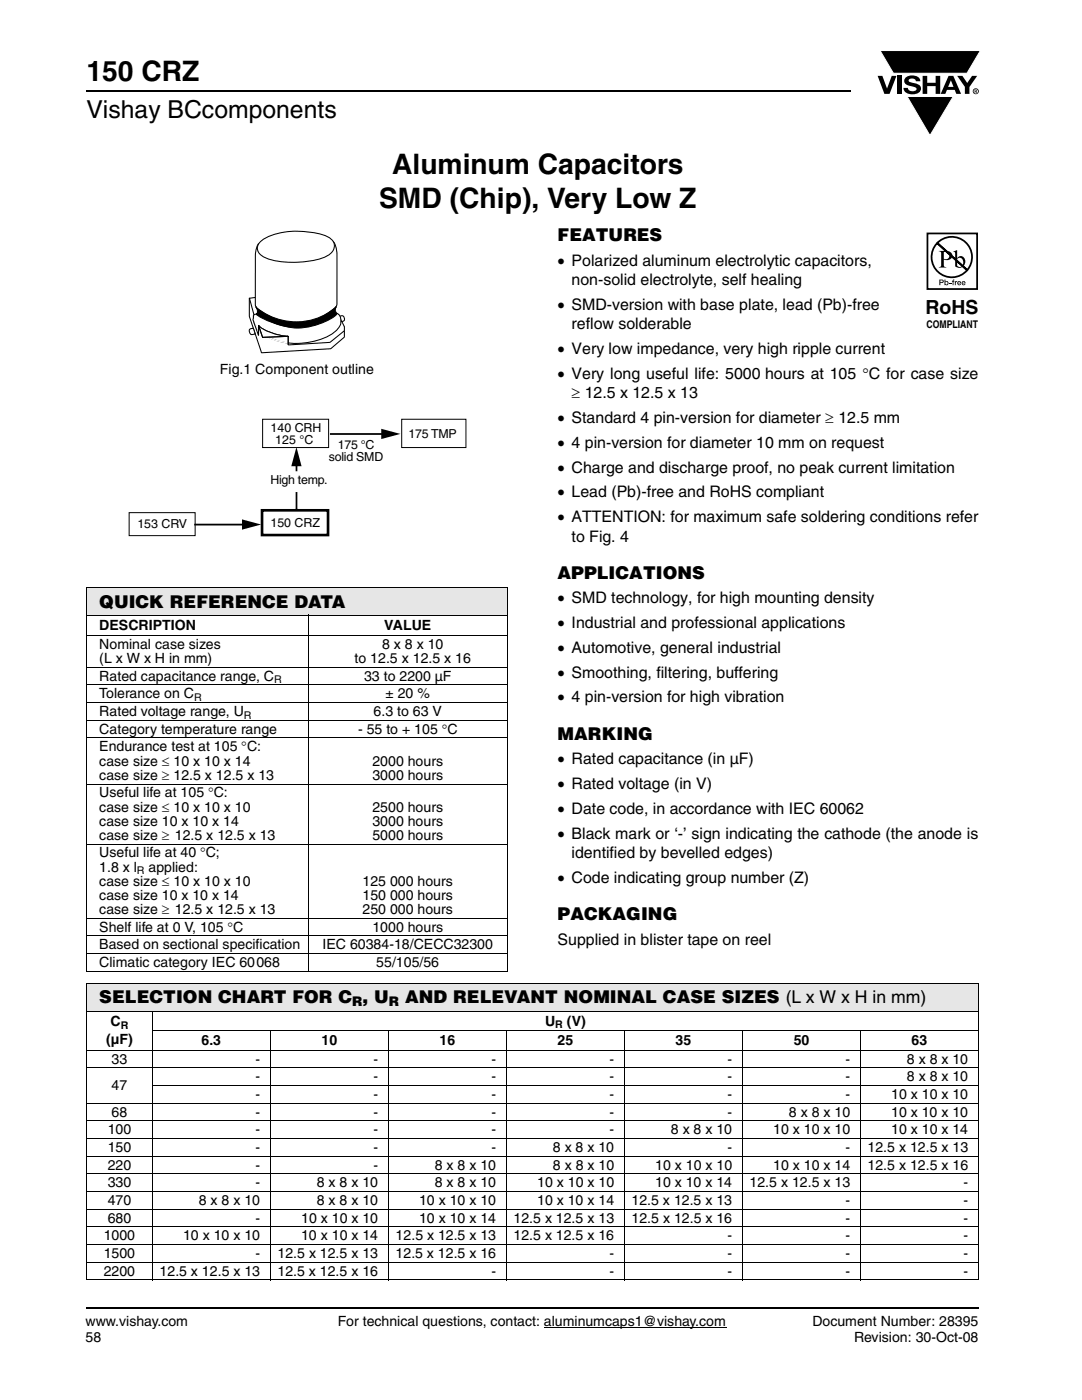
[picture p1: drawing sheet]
<svg xmlns="http://www.w3.org/2000/svg" width="216mm" height="279mm" viewBox="0 0 216 279" stroke-linecap="round" stroke-linejoin="round" font-family="sans-serif">
<defs><g id="words">
<g font-size="5.6">
<text x="17.3" y="16.1">150 CRZ</text>
<text x="78.2" y="34.8">Aluminum Capacitors</text>
<text x="75.6" y="41.5">SMD (Chip), Very Low Z</text>
</g>
<text font-size="4.9" x="17.3" y="23.6">Vishay BCcomponents</text>
<text font-size="3.9" x="184.7" y="62.6">RoHS</text>
<g font-size="3.5">
<text x="111.3" y="48.1">FEATURES</text>
<text x="111.3" y="115.5">APPLICATIONS</text>
<text x="19.8" y="121.4">QUICK REFERENCE DATA</text>
<text x="111.3" y="147.6">MARKING</text>
<text x="111.3" y="183.6">PACKAGING</text>
<text x="19.8" y="200.2">SELECTION CHART FOR C , U</text>
<text x="80.8" y="200.2">AND RELEVANT NOMINAL CASE SIZES (L x W x H in mm)</text>
</g>
<g font-size="3.2">
<text x="111.3" y="53">• Polarized aluminum electrolytic capacitors,</text>
<text x="114.1" y="56.9">non-solid electrolyte, self healing</text>
<text x="111.3" y="61.9">• SMD-version with base plate, lead (Pb)-free</text>
<text x="114.1" y="65.7">reflow solderable</text>
<text x="111.3" y="70.7">• Very low impedance, very high ripple current</text>
<text x="111.3" y="75.6">• Very long useful life: 5000 hours at 105 °C for case size</text>
<text x="114.1" y="79.5">≥ 12.5 x 12.5 x 13</text>
<text x="111.3" y="84.5">• Standard 4 pin-version for diameter ≥ 12.5 mm</text>
<text x="111.3" y="89.4">• 4 pin-version for diameter 10 mm on request</text>
<text x="111.3" y="94.3">• Charge and discharge proof, no peak current limitation</text>
<text x="111.3" y="99.3">• Lead (Pb)-free and RoHS compliant</text>
<text x="111.3" y="104.2">• ATTENTION: for maximum safe soldering conditions refer</text>
<text x="114.1" y="108.1">to Fig. 4</text>
<text x="111.3" y="120.4">• SMD technology, for high mounting density</text>
<text x="111.3" y="125.4">• Industrial and professional applications</text>
<text x="111.3" y="130.3">• Automotive, general industrial</text>
<text x="111.3" y="135.3">• Smoothing, filtering, buffering</text>
<text x="111.3" y="140.2">• 4 pin-version for high vibration</text>
<text x="111.3" y="152.5">• Rated capacitance (in µF)</text>
<text x="111.3" y="157.5">• Rated voltage (in V)</text>
<text x="111.3" y="162.4">• Date code, in accordance with IEC 60062</text>
<text x="111.3" y="167.4">• Black mark or ‘-’ sign indicating the cathode (the anode is</text>
<text x="114.1" y="171.2">identified by bevelled edges)</text>
<text x="111.3" y="176.2">• Code indicating group number (Z)</text>
<text x="111.3" y="188.5">Supplied in blister tape on reel</text>
</g>
<g font-size="2.8">
<text x="43.9" y="74.7">Fig.1 Component outline</text>
<text x="19.8" y="125.7">DESCRIPTION</text>
<text x="76.7" y="125.7">VALUE</text>
<text x="19.8" y="129.5">Nominal case sizes</text>
<text x="76.3" y="129.5">8 x 8 x 10</text>
<text x="19.8" y="132.3">(L x W x H in mm)</text>
<text x="19.8" y="135.8">Rated capacitance range, C</text>
<text x="70.8" y="132.3">to 12.5 x 12.5 x 16</text>
<text x="72.6" y="135.8">33 to 2200 µF</text>
<text x="19.8" y="139.4">Tolerance on C</text>
<text x="19.8" y="142.9">Rated voltage range, U</text>
<text x="74.5" y="142.9">6.3 to 63 V</text>
<text x="76.9" y="139.4">± 20 %</text>
<text x="19.8" y="146.4">Category temperature range</text>
<text x="19.8" y="150">Endurance test at 105 °C:</text>
<text x="71.5" y="146.4">- 55 to + 105 °C</text>
<text x="19.8" y="152.8">case size ≤ 10 x 10 x 14</text>
<text x="19.8" y="155.6">case size ≥ 12.5 x 12.5 x 13</text>
<text x="74.3" y="152.8">2000 hours</text>
<text x="74.3" y="155.6">3000 hours</text>
<text x="19.8" y="159.1">Useful life at 105 °C:</text>
<text x="19.8" y="162">case size ≤ 10 x 10 x 10</text>
<text x="74.3" y="162">2500 hours</text>
<text x="19.8" y="164.8">case size 10 x 10 x 14</text>
<text x="19.8" y="167.6">case size ≥ 12.5 x 12.5 x 13</text>
<text x="74.3" y="164.8">3000 hours</text>
<text x="74.3" y="167.6">5000 hours</text>
<text x="19.8" y="171.1">Useful life at 40 °C;</text>
<text x="19.8" y="173.9">1.8 x l</text>
<text x="29.6" y="173.9">applied:</text>
<text x="19.8" y="176.8">case size ≤ 10 x 10 x 10</text>
<text x="19.8" y="179.6">case size 10 x 10 x 14</text>
<text x="72.3" y="176.8">125 000 hours</text>
<text x="72.3" y="179.6">150 000 hours</text>
<text x="19.8" y="185.9">Shelf life at 0 V, 105 °C</text>
<text x="19.8" y="182.4">case size ≥ 12.5 x 12.5 x 13</text>
<text x="72.3" y="182.4">250 000 hours</text>
<text x="74.3" y="185.9">1000 hours</text>
<text x="19.8" y="189.5">Based on sectional specification</text>
<text x="64.4" y="189.5">IEC 60384-18/CECC32300</text>
<text x="19.8" y="193">Climatic category IEC 60068</text>
<text x="75.1" y="193">55/105/56</text>
<text x="21.2" y="208.4">(µF)</text>
<text x="22.1" y="204.9">C</text>
<text x="40.2" y="208.6">6.3</text>
<text x="64.2" y="208.6">10</text>
<text x="87.7" y="208.6">16</text>
<text x="108.8" y="204.7">U</text>
<text x="111.3" y="208.6">25</text>
<text x="113.1" y="204.7">(V)</text>
<text x="134.8" y="208.6">35</text>
<text x="158.4" y="208.6">50</text>
<text x="181.9" y="208.6">63</text>
<text x="22.3" y="212.3">33</text>
<text x="51" y="212.3">-</text>
<text x="51" y="215.8">-</text>
<text x="74.5" y="212.3">-</text>
<text x="74.5" y="215.8">-</text>
<text x="98.1" y="212.3">-</text>
<text x="98.1" y="215.8">-</text>
<text x="121.6" y="212.3">-</text>
<text x="121.6" y="215.8">-</text>
<text x="145.2" y="212.3">-</text>
<text x="145.2" y="215.8">-</text>
<text x="168.7" y="212.3">-</text>
<text x="168.7" y="215.8">-</text>
<text x="181" y="212.3">8 x 8 x 10</text>
<text x="181" y="215.8">8 x 8 x 10</text>
<text x="22.3" y="217.6">47</text>
<text x="51" y="219.3">-</text>
<text x="74.5" y="219.3">-</text>
<text x="98.1" y="219.3">-</text>
<text x="121.6" y="219.3">-</text>
<text x="145.2" y="219.3">-</text>
<text x="168.7" y="219.3">-</text>
<text x="177.8" y="219.3">10 x 10 x 10</text>
<text x="21.5" y="226.4">100</text>
<text x="22.3" y="222.8">68</text>
<text x="51" y="226.4">-</text>
<text x="51" y="222.8">-</text>
<text x="74.5" y="226.4">-</text>
<text x="74.5" y="222.8">-</text>
<text x="98.1" y="226.4">-</text>
<text x="98.1" y="222.8">-</text>
<text x="121.6" y="226.4">-</text>
<text x="121.6" y="222.8">-</text>
<text x="133.9" y="226.4">8 x 8 x 10</text>
<text x="145.2" y="222.8">-</text>
<text x="154.3" y="226.4">10 x 10 x 10</text>
<text x="157.4" y="222.8">8 x 8 x 10</text>
<text x="177.8" y="222.8">10 x 10 x 10</text>
<text x="177.8" y="226.4">10 x 10 x 14</text>
<text x="21.5" y="229.9">150</text>
<text x="21.5" y="233.4">220</text>
<text x="51" y="229.9">-</text>
<text x="51" y="233.4">-</text>
<text x="74.5" y="229.9">-</text>
<text x="74.5" y="233.4">-</text>
<text x="86.8" y="233.4">8 x 8 x 10</text>
<text x="98.1" y="229.9">-</text>
<text x="110.3" y="229.9">8 x 8 x 10</text>
<text x="110.3" y="233.4">8 x 8 x 10</text>
<text x="130.7" y="233.4">10 x 10 x 10</text>
<text x="145.2" y="229.9">-</text>
<text x="154.3" y="233.4">10 x 10 x 14</text>
<text x="168.7" y="229.9">-</text>
<text x="173.1" y="233.4">12.5 x 12.5 x 16</text>
<text x="173.1" y="229.9">12.5 x 12.5 x 13</text>
<text x="21.5" y="237">330</text>
<text x="51" y="237">-</text>
<text x="63.2" y="237">8 x 8 x 10</text>
<text x="86.8" y="237">8 x 8 x 10</text>
<text x="107.2" y="237">10 x 10 x 10</text>
<text x="130.7" y="237">10 x 10 x 14</text>
<text x="149.6" y="237">12.5 x 12.5 x 13</text>
<text x="192.3" y="237">-</text>
<text x="21.5" y="240.5">470</text>
<text x="21.5" y="244">680</text>
<text x="39.7" y="240.5">8 x 8 x 10</text>
<text x="51" y="244">-</text>
<text x="60.1" y="244">10 x 10 x 10</text>
<text x="63.2" y="240.5">8 x 8 x 10</text>
<text x="83.6" y="240.5">10 x 10 x 10</text>
<text x="83.6" y="244">10 x 10 x 14</text>
<text x="102.5" y="244">12.5 x 12.5 x 13</text>
<text x="107.2" y="240.5">10 x 10 x 14</text>
<text x="126" y="244">12.5 x 12.5 x 16</text>
<text x="126" y="240.5">12.5 x 12.5 x 13</text>
<text x="168.7" y="240.5">-</text>
<text x="168.7" y="244">-</text>
<text x="192.3" y="240.5">-</text>
<text x="192.3" y="244">-</text>
<text x="20.7" y="247.5">1000</text>
<text x="20.7" y="251.1">1500</text>
<text x="36.5" y="247.5">10 x 10 x 10</text>
<text x="51" y="251.1">-</text>
<text x="55.4" y="251.1">12.5 x 12.5 x 13</text>
<text x="60.1" y="247.5">10 x 10 x 14</text>
<text x="78.9" y="251.1">12.5 x 12.5 x 16</text>
<text x="78.9" y="247.5">12.5 x 12.5 x 13</text>
<text x="102.5" y="247.5">12.5 x 12.5 x 16</text>
<text x="121.6" y="251.1">-</text>
<text x="145.2" y="247.5">-</text>
<text x="145.2" y="251.1">-</text>
<text x="168.7" y="247.5">-</text>
<text x="168.7" y="251.1">-</text>
<text x="192.3" y="247.5">-</text>
<text x="192.3" y="251.1">-</text>
<text x="20.7" y="254.6">2200</text>
<text x="31.8" y="254.6">12.5 x 12.5 x 13</text>
<text x="55.4" y="254.6">12.5 x 12.5 x 16</text>
<text x="98.1" y="254.6">-</text>
<text x="121.6" y="254.6">-</text>
<text x="145.2" y="254.6">-</text>
<text x="168.7" y="254.6">-</text>
<text x="192.3" y="254.6">-</text>
<text x="17.1" y="267.9">58</text>
<text x="17.1" y="264.7">www.vishay.com</text>
<text x="67.4" y="264.7">For technical questions, contact: aluminumcaps1@vishay.com</text>
<text x="162.1" y="264.7">Document Number: 28395</text>
<text x="170.4" y="267.9">Revision: 30-Oct-08</text>
</g>
<g font-size="2.6">
<text x="70.3" y="200.9">R</text>
<text x="77.6" y="200.9">R</text>
</g>
<g font-size="2.5">
<text x="54" y="86.2">140 CRH</text>
<text x="54.9" y="88.7">125 °C</text>
<text x="67.4" y="89.5">175 °C</text>
<text x="81.5" y="87.5">175 TMP</text>
<text x="65.6" y="92">solid SMD</text>
<text x="53.9" y="96.6">High temp.</text>
<text x="27.4" y="105.3">153 CRV</text>
<text x="54" y="105.1">150 CRZ</text>
</g>
<g font-size="2.1">
<text x="184.9" y="65.4">COMPLIANT</text>
<text x="54.7" y="136.4">R</text>
<text x="38.7" y="139.9">R</text>
<text x="48.7" y="143.4">R</text>
<text x="27.3" y="174.5">R</text>
<text x="24.1" y="205.4">R</text>
<text x="110.8" y="205.2">R</text>
</g>
</g></defs>
<g fill="#000">
<path d="M175.1 15.1h1l.9 2.6 .9-2.6h1l-1.4 3.6h-1zM175.6 10.1h20l-2.7 4.5h-14.6zM179 15.1h.9v3.6h-.9zM180.8 15.4a2.1 2.1 0 0 1 2.7 .4l.1 .4h-.8a.79 .79 0 0 0-.7-.5 .79 .79 0 0 0-.8 .4l.2 .3 1 .2a1.08 1.08 0 0 1 1.3 1 1.08 1.08 0 0 1-1.1 1.2 1.73 1.73 0 0 1-2.4-1.3h.9a.96 .96 0 0 0 .8 .7 .96 .96 0 0 0 .9-.4 1.31 1.31 0 0 0-1.2-.6 1.03 1.03 0 0 1-1.1-.6 1.03 1.03 0 0 1 .2-1.2zM184.1 15.1h.9v1.4h1.7v-1.4h.9v3.6h-.9v-1.5h-1.7v1.5h-.9zM181 19.3h9.2l-4.6 7.8zM191 15.1h1l1 1.5 1-1.5h1l-1.6 2.3v1.3h-.9v-1.4zM17.1 260.8h.2v.4h-.2z"/>
<path d="M189.7 16l-.5 1.3h1.1zM189.3 15.1h.9l1.6 3.6h-1l-.3-.8h-1.5l-.4 .8h-.9z"/>
<path d="M194.6 18v.2l.2-.1v-.1zM194.5 17.9h.4l.1 .2-.2 .2 .2 .2-.3-.2-.1 .2h-.1zM194.2 18.2a.5 .5 0 0 0 1 0 .5 .5 0 0 0-1 0zM194.1 18.2a.6 .6 0 0 1 1.2 0 .6 .6 0 0 1-1.2 0z"/>
</g>
<path d="M175.6 10.1h20l-2.7 4.5h-14.6zM181 19.3h9.2l-4.6 7.8z" fill="none" stroke="#fff" stroke-width=".2"/>
<path d="M108.5 264.9h36.4" fill="none" stroke="#000" stroke-width=".2"/>
<path d="M17.3 18.2h152.5M17.3 261h178.1" fill="none" stroke="#000" stroke-width=".36"/>
<path d="M17.3 117.3h83.9v5.5h-83.9z" fill="#e6e6e6"/>
<g fill="none" stroke="#000" stroke-width=".2">
<path d="M17.2 117.3h84.1M17.3 117.3v76.5M101.2 117.3v76.5M17.2 122.8h84.1M17.2 126.8h84.1M17.2 133.2h84.1M17.2 136.7h84.1M61.5 122.7v71.3M17.2 140.2h84.1M17.2 143.8h84.1M17.2 147.3h84.1M17.2 156.5h84.1"/>
<path d="M17.2 168.4h84.1M17.2 183.3h84.1M17.2 186.8h84.1M17.2 190.3h84.1M17.2 193.9h84.1"/>
</g>
<path d="M49.5 46h19.5v24.5h-19.5z" fill="#fff"/>
<path d="M49.7 59.5l.1 3.6 2.4 7.3 13.8-.8 2.7-2.3v-2.1" fill="none" stroke="#000" stroke-width=".21"/>
<path d="M67.8 63.4l.9 1.8z" fill="#fff"/>
<path d="M51.1 59.3l-1.3 .2 .8 3.2M67.8 63.4l.9 1.8" fill="none" stroke="#000" stroke-width=".21"/>
<path d="M51.5 48.8l.2-.2 14.7-.4a5 5 0 0 1 .8 3.7v8.8l-.2 .5a16.3 16.3 0 0 1-6.6 3.6 10.7 10.7 0 0 1-7.2-2.1l-1.9-1.1-.4-.8 .1-9.9 .1-1.2z" fill="#fff" stroke="#000" stroke-width=".21"/>
<path d="M51.9 48.3a11.8 11.8 0 0 1 8.4-2.1l2.2 .2a5.1 5.1 0 0 1 4.1 2 2.23 2.23 0 0 1-1.6 2.8 18.8 18.8 0 0 1-11.7 .4 2.2 2.2 0 0 1-1.8-2.7z" fill="#fff"/>
<path d="M51.9 48.3a11.8 11.8 0 0 1 8.4-2.1l2.2 .2a5.1 5.1 0 0 1 4.1 2 2.23 2.23 0 0 1-1.6 2.8 18.8 18.8 0 0 1-11.7 .4 2.2 2.2 0 0 1-1.8-2.7z" fill="none" stroke="#000" stroke-width=".21"/>
<path d="M49.8 65.8l.8-.3 .3 1.1-.5 .2a.68 .68 0 0 1-.6-1z" fill="#fff"/>
<path d="M49.8 65.8l.8-.3 .3 1.1-.5 .2a.68 .68 0 0 1-.6-1z" fill="none" stroke="#000" stroke-width=".21"/>
<path d="M67.7 63.1l.4-.1a.57 .57 0 0 1 .6 .6 .57 .57 0 0 1-.5 .6z" fill="#fff"/>
<path d="M67.7 63.1l.4-.1a.57 .57 0 0 1 .6 .6 .57 .57 0 0 1-.5 .6z" fill="none" stroke="#000" stroke-width=".21"/>
<path d="M50.7 62.8a2.75 2.75 0 0 1 2.1 .7 11 11 0 0 0 10.2 .9l1.8-.7 2-1.1a.94 .94 0 0 1 1.2 1 2.37 2.37 0 0 1-.9 2.4 13.2 13.2 0 0 1-14.7 .5 4 4 0 0 1-1.9-3.4z" fill="#fff" stroke="#000" stroke-width=".21"/>
<path d="M50.5 63.6a6.1 6.1 0 0 0 5.1 4.5l1.9 .3" fill="none" stroke="#fff" stroke-width=".29"/>
<path d="M57.5 67.1v1.7" fill="none" stroke="#000" stroke-width=".21"/>
<path d="M51.1 61.2a12.1 12.1 0 0 0 16 0l-.2 .9 .3 .4a1.96 1.96 0 0 1-1.4 1.3 12.7 12.7 0 0 1-11.8 .4l-1.8-.8-.7-.4-.4-.3h.1h-.1l.3-.4z" fill="#000" stroke="#000" stroke-width=".21"/>
<g fill="#fff" stroke="#000" stroke-width=".21">
<path d="M51.6 64.9l5.9 2.2a10 10 0 0 1-5.9-2.2z"/>
<path d="M51.6 64.9a8.7 8.7 0 0 0 5.9 2.2l-5.1 .3z"/>
</g>
<path d="M50.6 62.7l-.1 1.1 1.1 3.1v-2l.8 2.4 5.1-.2v1.6l.1 .1 8.2-.5 2.9-2.2" fill="none" stroke="#000" stroke-width=".21"/>
<g fill="#fff">
<path d="M50.4 62.6l.1 .2-.1 1-.2-.2z"/>
<path d="M25.7 83.6h67.4v25.3h-67.4z"/>
</g>
<path d="M52.4 83.7h13.2v5.6h-13.2zM80.2 83.7h12.8v5.6h-12.8zM25.8 102.3h13.1v4.6h-13.1z" fill="none" stroke="#000" stroke-width=".2"/>
<path d="M52.3 101.8h13.2v5h-13.2z" fill="none" stroke="#000" stroke-width=".53"/>
<path d="M59.2 92.3v1.8M59.2 98.2v3.6M65.8 86.6h11M38.8 104.7h10.2" fill="none" stroke="#000" stroke-width=".35"/>
<path d="M59.2 89.2l1 3.8h-2.1zM76.1 85.6l3.8 1-3.8 1zM48.3 103.7l3.8 1-3.8 1z" fill="#000"/>
<path d="M17.3 196.3h178v5.5h-178z" fill="#e6e6e6"/>
<g fill="none" stroke="#000" stroke-width=".2">
<path d="M17.2 196.3h178.1M17.3 196.4v59M195.3 196.4v59M17.2 201.8h178.1M17.2 209.6h178.1M17.2 213.1h178.1M30.3 205.7h165M30.3 216.6h165M30.4 201.7v53.8M54 205.6v49.9M77.5 205.6v49.9M101 205.6v49.9"/>
<path d="M124.6 205.6v49.9M148.2 205.6v49.9M171.7 205.6v49.9M17.2 220.2h178.1M17.2 223.7h178.1M17.2 227.2h178.1M17.2 230.8h178.1M17.2 234.3h178.1M17.2 237.8h178.1M17.2 241.3h178.1M17.2 244.9h178.1M17.2 248.4h178.1"/>
<path d="M17.2 251.9h178.1M17.2 255.4h178.1"/>
</g>
<g fill="#fff">
<path d="M183.7 46h11.8v20.9h-11.8z"/>
<path d="M184.7 46.4h10.5v19.5h-10.5z"/>
</g>
<path d="M185.1 46.6h9.9v11.1h-9.9zM186.9 48.6a4 4 0 0 1 5.7-.3 4 4 0 0 1 .4 5.6l-5.9-5.4 5.9 5.5a4 4 0 0 1-5.8 .3 4 4 0 0 1-.3-5.7z" fill="none" stroke="#000" stroke-width=".35"/>
<g fill="#000">
<path d="M189.4 56.4h.5v.2h-.5zM190.2 55.8h.2l-.1 .2 .1 .1v.1h-.1v.7h-.2v-.7h-.2zM190.5 56.1h.2v.2l.3-.2v.2h-.2l-.1 .6h-.2z"/>
<path d="M187.6 56v.3h.5v-.3zM187.4 55.8l.8 .1 .1 .2-.1 .3-.6 .1v.4h-.2z"/>
<path d="M188.3 50.3v1.3a.75 .75 0 0 0 1.1-.6 .75 .75 0 0 0-1.1-.7zM187.3 50.1a2.81 2.81 0 0 1 2.5 .3 .97 .97 0 0 1-.1 1.2 .97 .97 0 0 1-1.1 .3l-.3-.1v1.1l.1 .2 .4 .3h-1.5l.3-.2 .2-.3v-2.3v-.3z"/>
<path d="M188.6 56.5a.26 .26 0 0 0 .5 0 .26 .26 0 0 0-.5 0zM188.5 55.8h.1v.4a.38 .38 0 0 1 .6 .1 .38 .38 0 0 1 0 .5 .38 .38 0 0 1-.6 0l-.1 .1z"/>
<path d="M191 51.7v1.3l.2 .2a.72 .72 0 0 0 .8-.1 .72 .72 0 0 0 .2-.7 .72 .72 0 0 0-.3-.9 .72 .72 0 0 0-.9 .2zM190.2 50.2l.8-.3v1.6a.89 .89 0 0 1 1.1-.3 .89 .89 0 0 1 .5 1 1.23 1.23 0 0 1-.7 1.1 1.23 1.23 0 0 1-1.3-.1v-2.7z"/>
<path d="M191.2 56.3v.1h.4l-.2-.2zM191.2 56.1h.4l.2 .5h-.6v.1h.6a.42 .42 0 0 1-.7 .1 .42 .42 0 0 1 .1-.7z"/>
<path d="M192.1 56.3v.1h.4l-.2-.2zM192.1 56.1h.4l.2 .5h-.6v.1h.5a.42 .42 0 0 1-.6 .1 .42 .42 0 0 1 .1-.7z"/>
</g>
<use href="#words"/>
</svg>
